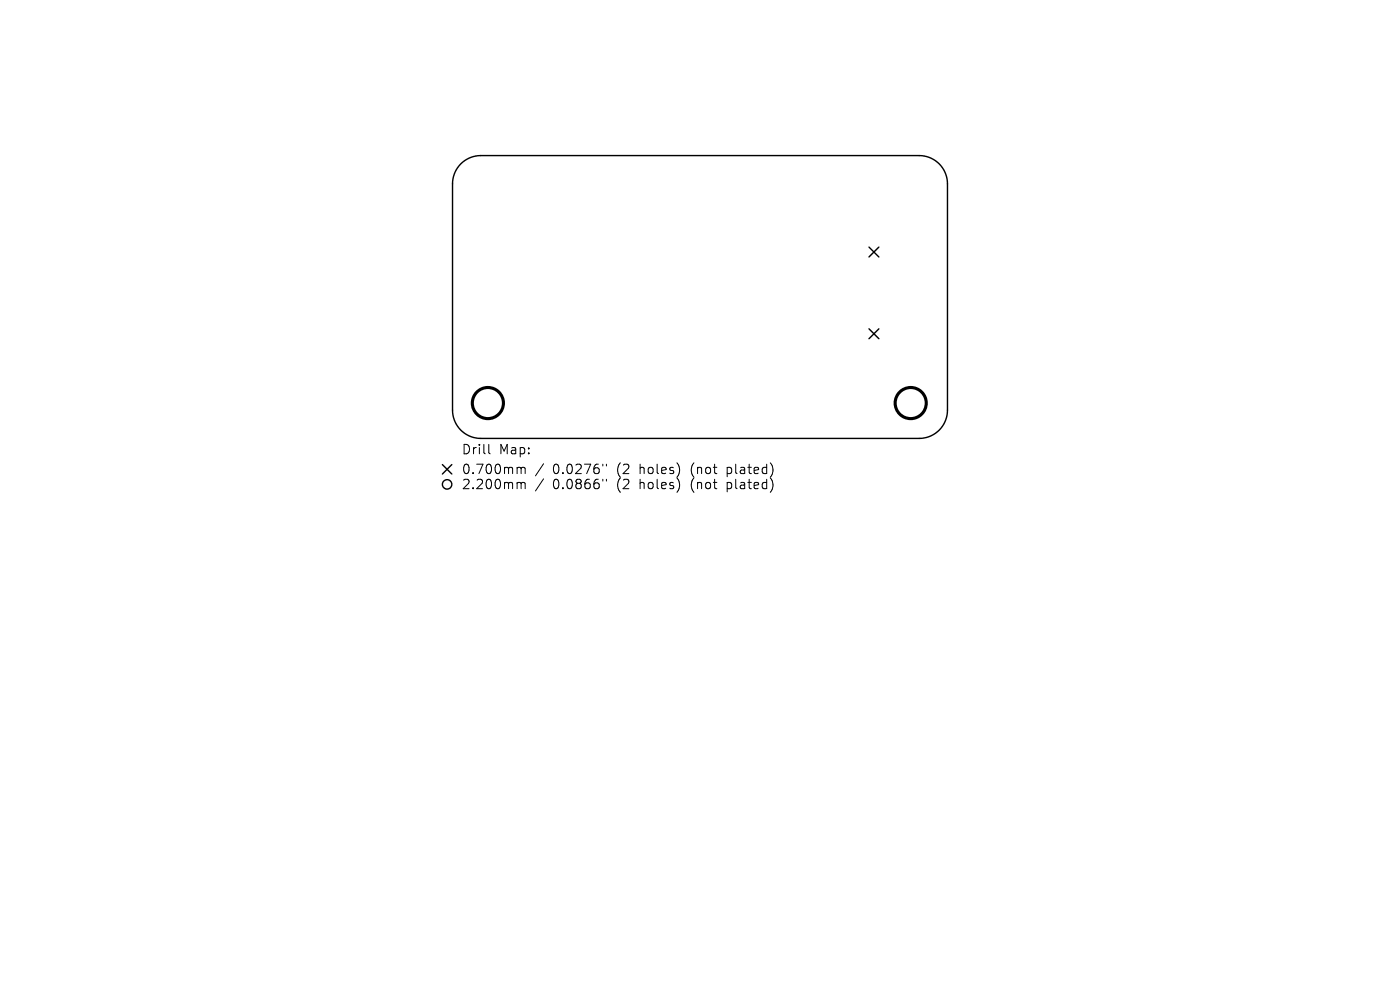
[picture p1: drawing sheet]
<svg xmlns="http://www.w3.org/2000/svg" width="297mm" height="210mm" viewBox="0 0 297 210" stroke-linecap="round" stroke-linejoin="round" font-family="sans-serif">
<defs><g id="words">
<g font-size="2.8">
<text x="97.9" y="96.7">Drill</text>
<text x="97.9" y="100.9">0.700mm</text>
<text x="105.9" y="96.7">Map:</text>
<text x="117.3" y="100.9">0.0276&quot;</text>
<text x="131" y="100.9">(2</text>
<text x="136" y="100.9">holes)</text>
<text x="147" y="100.9">(not</text>
<text x="154.9" y="100.9">plated)</text>
<text x="97.9" y="104.1">2.200mm</text>
<text x="117.3" y="104.1">0.0866&quot;</text>
<text x="131" y="104.1">(2</text>
<text x="136" y="104.1">holes)</text>
<text x="147" y="104.1">(not</text>
<text x="154.9" y="104.1">plated)</text>
</g>
</g></defs>
<g fill="none" stroke="#000" stroke-width=".3">
<path d="M97.8 34.8a6 6 0 0 1 4.2-1.8h93a6 6 0 0 1 6 6v48a6 6 0 0 1-6 6h-93a6 6 0 0 1-6-6v-48a6 6 0 0 1 1.8-4.2zM184.4 52.4l2.1 2.1M186.5 52.4l-2.1 2.1M184.4 69.8l2.1 2.1M186.5 69.8l-2.1 2.1M93.9 98.6l2 2M95.9 98.6l-2 2"/>
<circle cx="94.9" cy="102.8" r="1"/>
</g>
<g fill="none" stroke="#000" stroke-width=".66">
<circle cx="103.5" cy="85.5" r="3.3"/>
<circle cx="193.2" cy="85.5" r="3.3"/>
</g>
<g fill="none" stroke="#000" stroke-width=".21">
<path d="M103.7 94.3v1.7l.3 .3M110 99.1h.3l.3 .3M110.6 99.4l.2-.3 .5 .1 .1 1.3M110.6 99.4v1.1M115.3 98.4l-1.7 2.5M127.9 98.5v.3M128.6 98.5v.3M110 102.3h.3l.3 .3M110.6 102.6v1.1M110.6 102.6l.2-.3 .5 .1 .1 1.3M115.3 101.6l-1.7 2.5M127.9 101.7v.3"/>
<path d="M128.6 101.7v.3"/>
</g>
<use href="#words"/>
</svg>
